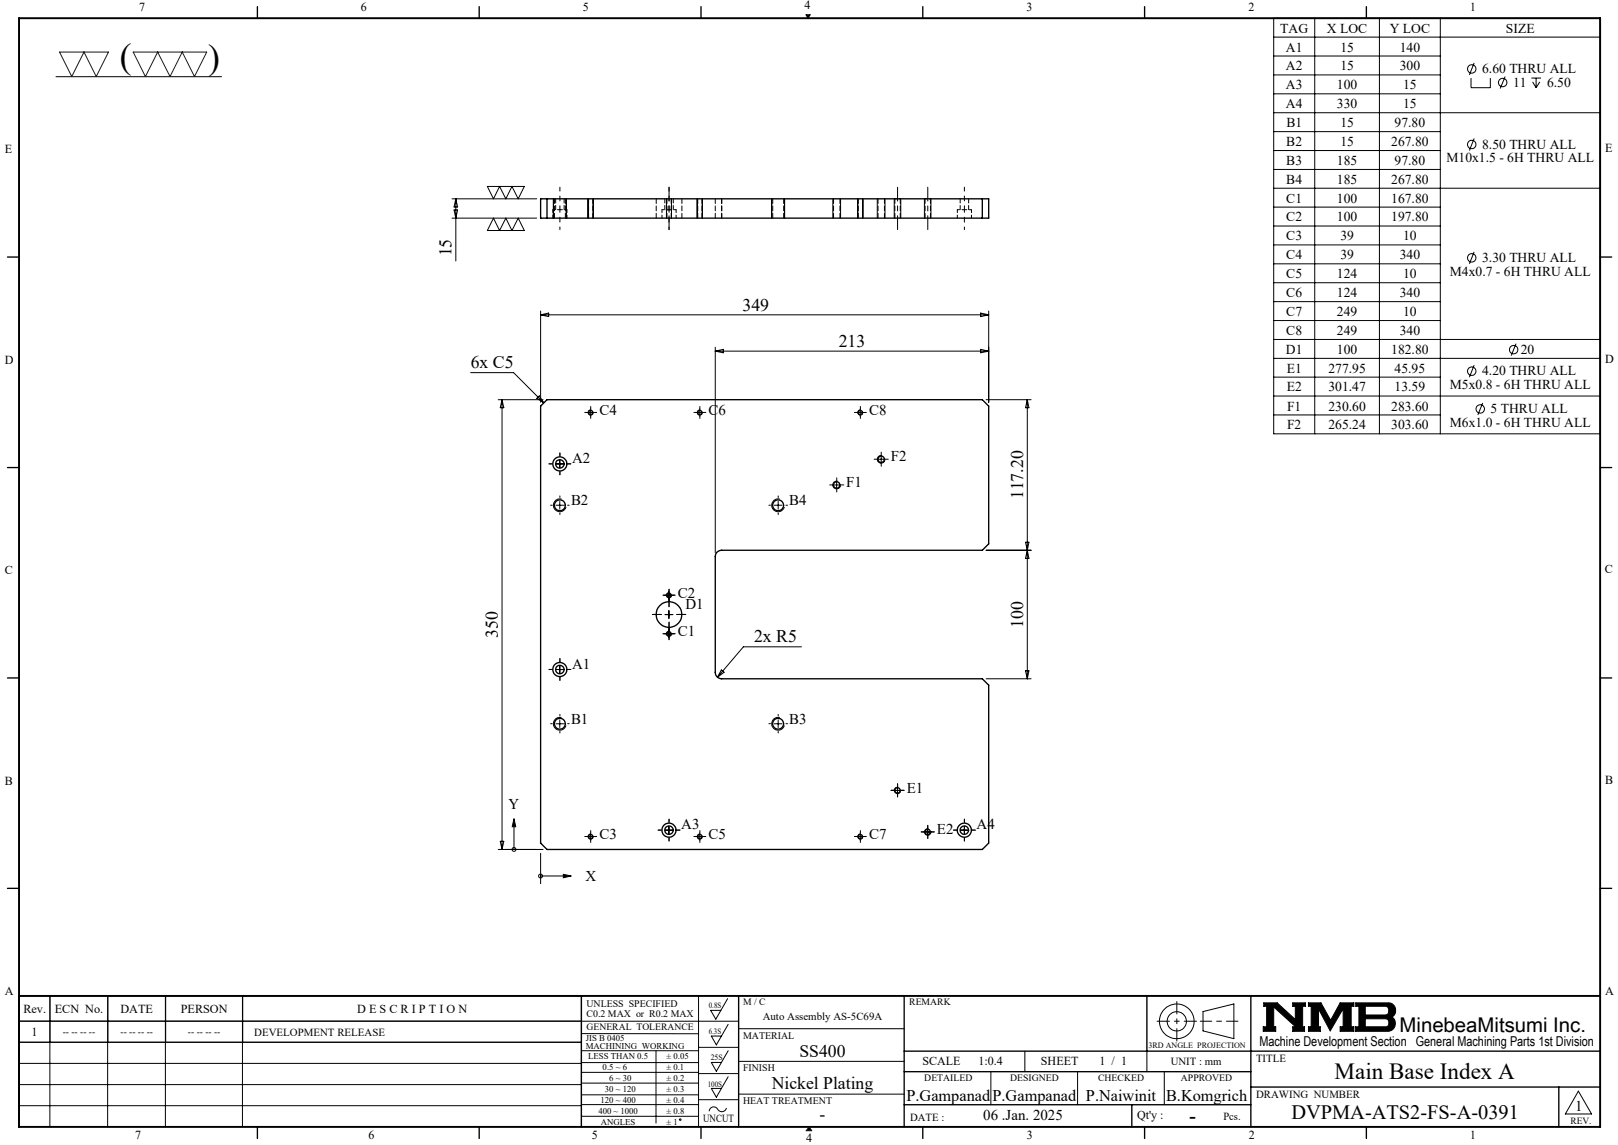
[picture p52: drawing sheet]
<svg xmlns="http://www.w3.org/2000/svg" width="420mm" height="297mm" viewBox="0 0 420 297" stroke-linecap="round" stroke-linejoin="round" font-family="sans-serif">
<defs><g id="words">
<g font-size="9.2">
<text x="31.1" y="17.7">(</text>
<text x="54" y="17.8">)</text>
</g>
<text font-size="6" x="346.4" y="280">Main Base Index A</text>
<g font-size="5.3">
<text x="363.3" y="267.7">MinebeaMitsumi Inc.</text>
<text x="335.2" y="290.4">DVPMA-ATS2-FS-A-0391</text>
</g>
<text font-size="4.9" x="308.8" y="290.9">-</text>
<g font-size="4.6">
<text x="117.2" y="66.5" transform="rotate(-90 117.2 66.5)">15</text>
<text x="192.7" y="80.6">349</text>
<text x="217.7" y="90">213</text>
<text x="122.2" y="95.6">6x C5</text>
<text x="265.6" y="129.5" transform="rotate(-90 265.6 129.5)">117.20</text>
<text x="129.2" y="165.4" transform="rotate(-90 129.2 165.4)">350</text>
<text x="195.7" y="166.7">2x R5</text>
<text x="265.6" y="162.8" transform="rotate(-90 265.6 162.8)">100</text>
<text x="207.5" y="274.1">SS400</text>
<text x="200.3" y="282.4">Nickel Plating</text>
<text x="212.8" y="290.6">-</text>
</g>
<g font-size="4.2">
<text x="235.3" y="285.5">P.Gampanad</text>
<text x="257.6" y="285.5">P.Gampanad</text>
<text x="281.9" y="285.5">P.Naiwinit</text>
<text x="302.7" y="285.5">B.Komgrich</text>
</g>
<g font-size="3.9">
<text x="155.6" y="107.7">C4</text>
<text x="183.9" y="107.7">C6</text>
<text x="225.6" y="107.7">C8</text>
<text x="231.2" y="119.6">F2</text>
<text x="148.5" y="120.1">A2</text>
<text x="148.2" y="131.1">B2</text>
<text x="204.9" y="131.1">B4</text>
<text x="219.7" y="126.3">F1</text>
<text x="175.9" y="155.1">C2</text>
<text x="177.9" y="158.1">D1</text>
<text x="175.9" y="165.1">C1</text>
<text x="148.5" y="173.4">A1</text>
<text x="148.2" y="187.8">B1</text>
<text x="204.9" y="187.8">B3</text>
<text x="132" y="209.9">Y</text>
<text x="235.4" y="205.6">E1</text>
<text x="176.9" y="215.1">A3</text>
<text x="253.5" y="215.1">A4</text>
<text x="155.6" y="217.7">C3</text>
<text x="183.9" y="217.7">C5</text>
<text x="225.6" y="217.7">C7</text>
<text x="243.2" y="216.4">E2</text>
<text x="152" y="228.5">X</text>
<text x="255.2" y="290.6">06 .Jan. 2025</text>
<text x="408.9" y="288.2">1</text>
</g>
<g font-size="3.5">
<text x="332.3" y="8.4">TAG</text>
<text x="344.4" y="8.4">X LOC</text>
<text x="360.8" y="8.4">Y LOC</text>
<text x="390.9" y="8.4">SIZE</text>
<text x="333.8" y="13.4">A1</text>
<text x="347.9" y="13.4">15</text>
<text x="363.3" y="13.4">140</text>
<text x="333.8" y="18.2">A2</text>
<text x="333.8" y="23.1">A3</text>
<text x="347" y="23.1">100</text>
<text x="347.9" y="18.2">15</text>
<text x="363.3" y="18.2">300</text>
<text x="364.2" y="23.1">15</text>
<text x="384.7" y="19">6.60 THRU ALL</text>
<text x="392.8" y="22.5">11</text>
<text x="401.6" y="22.5">6.50</text>
<text x="333.8" y="28">A4</text>
<text x="347" y="28">330</text>
<text x="364.2" y="28">15</text>
<text x="333.9" y="33">B1</text>
<text x="347.9" y="33">15</text>
<text x="362" y="33">97.80</text>
<text x="333.9" y="37.8">B2</text>
<text x="347.9" y="37.8">15</text>
<text x="361.1" y="37.8">267.80</text>
<text x="384.7" y="38.6">8.50 THRU ALL</text>
<text x="333.9" y="42.7">B3</text>
<text x="333.9" y="47.6">B4</text>
<text x="347" y="42.7">185</text>
<text x="347" y="47.6">185</text>
<text x="361.1" y="47.6">267.80</text>
<text x="362" y="42.7">97.80</text>
<text x="375.5" y="42.1">M10x1.5 - 6H THRU ALL</text>
<text x="333.9" y="52.6">C1</text>
<text x="347" y="52.6">100</text>
<text x="361.1" y="52.6">167.80</text>
<text x="333.9" y="57.4">C2</text>
<text x="347" y="57.4">100</text>
<text x="361.1" y="57.4">197.80</text>
<text x="333.9" y="62.3">C3</text>
<text x="347.9" y="62.3">39</text>
<text x="364.2" y="62.3">10</text>
<text x="333.9" y="67.2">C4</text>
<text x="347.9" y="67.2">39</text>
<text x="363.3" y="67.2">340</text>
<text x="376.4" y="71.5">M4x0.7 - 6H THRU ALL</text>
<text x="384.7" y="68">3.30 THRU ALL</text>
<text x="333.9" y="72.1">C5</text>
<text x="333.9" y="77">C6</text>
<text x="347" y="72.1">124</text>
<text x="347" y="77">124</text>
<text x="363.3" y="77">340</text>
<text x="364.2" y="72.1">10</text>
<text x="333.9" y="81.9">C7</text>
<text x="347" y="81.9">249</text>
<text x="364.2" y="81.9">10</text>
<text x="333.9" y="86.8">C8</text>
<text x="347" y="86.8">249</text>
<text x="363.3" y="86.8">340</text>
<text x="333.8" y="91.8">D1</text>
<text x="347" y="91.8">100</text>
<text x="361.1" y="91.8">182.80</text>
<text x="394.7" y="91.8">20</text>
<text x="334" y="101.5">E2</text>
<text x="334" y="96.7">E1</text>
<text x="344.8" y="101.5">301.47</text>
<text x="344.8" y="96.7">277.95</text>
<text x="362" y="101.5">13.59</text>
<text x="362" y="96.7">45.95</text>
<text x="376.4" y="100.9">M5x0.8 - 6H THRU ALL</text>
<text x="384.7" y="97.4">4.20 THRU ALL</text>
<text x="334.1" y="106.5">F1</text>
<text x="344.8" y="106.5">230.60</text>
<text x="361.1" y="106.5">283.60</text>
<text x="386.9" y="107.2">5 THRU ALL</text>
<text x="334.1" y="111.3">F2</text>
<text x="344.8" y="111.3">265.24</text>
<text x="361.1" y="111.3">303.60</text>
<text x="376.4" y="110.7">M6x1.0 - 6H THRU ALL</text>
<text x="326.9" y="271.4">Machine Development Section General Machining Parts 1st Division</text>
</g>
<g font-size="3.2">
<text x="36.1" y="2.9">7</text>
<text x="93.7" y="2.8">6</text>
<text x="151.3" y="2.8">5</text>
<text x="208.8" y="2.2">4</text>
<text x="266.5" y="2.8">3</text>
<text x="324.1" y="2.8">2</text>
<text x="381.6" y="2.8">1</text>
<text x="1.3" y="39.8">E</text>
<text x="416.6" y="39.5">E</text>
<text x="1.3" y="94.3">D</text>
<text x="416.6" y="94.1">D</text>
<text x="1.3" y="148.9">C</text>
<text x="416.6" y="148.7">C</text>
<text x="1.3" y="203.6">B</text>
<text x="416.6" y="203.3">B</text>
<text x="416.6" y="258">A</text>
<text x="1.3" y="258.1">A</text>
<text x="6.1" y="262.7">Rev.</text>
<text x="14.2" y="262.7">ECN No.</text>
<text x="31.3" y="262.7">DATE</text>
<text x="46.9" y="262.7">PERSON</text>
<text x="92.7" y="262.7">D E S C R I P T I O N</text>
<text x="8.2" y="268.7">1</text>
<text x="239.4" y="276.2">SCALE</text>
<text x="254" y="276.2">1:0.4</text>
<text x="270.2" y="276.2">SHEET</text>
<text x="285.4" y="276.2">1 / 1</text>
<text x="295.2" y="290.1">Qt'y :</text>
<text x="35.1" y="295.5">7</text>
<text x="95.7" y="295.6">6</text>
<text x="153.6" y="295.6">5</text>
<text x="209.3" y="296.3">4</text>
<text x="266.6" y="295.6">3</text>
<text x="324.2" y="295.6">2</text>
<text x="381.6" y="295.6">1</text>
</g>
<g font-size="2.8">
<text x="66" y="268.6">DEVELOPMENT RELEASE</text>
<text x="198" y="264.5">Auto Assembly AS-5C69A</text>
<text x="326" y="275.4">TITLE</text>
<text x="303.9" y="276.2">UNIT : mm</text>
<text x="326" y="284.7">DRAWING NUMBER</text>
<text x="182.5" y="291.2">UNCUT</text>
<text x="236.3" y="290.7">DATE :</text>
<text x="317.6" y="290.6">Pcs.</text>
</g>
<g font-size="2.6">
<text x="152.2" y="261.3">UNLESS SPECIFIED</text>
<text x="152.2" y="263.7">C0.2 MAX or R0.2 MAX</text>
<text x="192.9" y="269.4">MATERIAL</text>
<text x="192.9" y="277.7">FINISH</text>
<text x="192.9" y="286.3">HEAT TREATMENT</text>
</g>
<g font-size="2.5">
<text x="192.9" y="260.7">M / C</text>
<text x="236" y="260.7">REMARK</text>
<text x="16.3" y="268.5">-- -- -- --</text>
<text x="31.3" y="268.5">-- -- -- --</text>
<text x="48.8" y="268.5">-- -- -- --</text>
<text x="152.3" y="267.3">GENERAL TOLERANCE</text>
<text x="239.9" y="280.5">DETAILED</text>
<text x="262.2" y="280.5">DESIGNED</text>
<text x="285.1" y="280.5">CHECKED</text>
<text x="306.6" y="280.5">APPROVED</text>
<text x="407.7" y="291.5">REV.</text>
</g>
<g font-size="2.3">
<text x="152.1" y="270">JIS B 0405</text>
<text x="152.1" y="272.1">MACHINING WORKING</text>
<text x="152.7" y="274.6">LESS THAN 0.5</text>
<text x="173" y="274.6">± 0.05</text>
<text x="156.4" y="277.4">0.5 ~ 6</text>
<text x="158.1" y="280.3">6 ~ 30</text>
<text x="173" y="277.4">± 0.1</text>
<text x="173" y="280.3">± 0.2</text>
<text x="155.9" y="286">120 ~ 400</text>
<text x="157" y="283.2">30 ~ 120</text>
<text x="173" y="283.2">± 0.3</text>
<text x="173" y="286">± 0.4</text>
<text x="155.3" y="288.9">400 ~ 1000</text>
<text x="155.9" y="291.7">ANGLES</text>
<text x="173" y="288.9">± 0.8</text>
<text x="173" y="291.7">± 1</text>
</g>
<g font-size="2.1">
<text x="184" y="261.5">0.8S</text>
<text x="184" y="268.1">6.3S</text>
<text x="184.5" y="275">25S</text>
<text x="298.1" y="271.8">3RD ANGLE PROJECTION</text>
<text x="183.7" y="281.9">100S</text>
</g>
</g></defs>
<g fill="none" stroke="#000" stroke-width=".26">
<path d="M14.5 19.9h43M209.2 3.8h1.1l-.6 .9zM330.6 4.7h84.8v107.8h-84.8zM330.6 14.5h43.3M330.6 19.4h43.3M330.6 9.6h84.8M341.3 4.7v107.8M358.1 4.7v107.8M373.9 4.7v107.8M382.7 16.3l-1.3 3.1M390.7 19.9l-1.3 3.1M330.6 24.3h43.3"/>
<path d="M330.6 29.2h84.8M330.6 34.1h43.3M330.6 39h43.3M381.8 20.2v2.6h5.1v-2.6M382.7 35.9l-1.3 3.1M397.5 20.2h2.5M397.8 21.2l.9 1.6M398.7 20.2v2.6M399.7 21.2l-1 1.6M117.3 56.6h22M117.3 51.6h22M117.9 54.5h.9l-.5 2.1z"/>
<path d="M118.3 51.6v16.1M118.3 51.6l.5 2.1h-.9zM126.5 48.4h9.6l-1.6 3.2-1.6-3.2-1.6 3.2-1.6-3.2-1.6 3.2zM128.1 56.6l1.6 3.2 1.6-3.2 1.6 3.2 1.6-3.2 1.6 3.2h-9.6zM143.7 51.6v5M147 51.6v5M152.6 51.6v5M154 51.6v5M173 51.6v5M174.3 51.6v5M181 51.6v5M182.3 51.6v5"/>
<path d="M200.3 51.6v5M203.7 51.6v5M216.2 51.6v5M218.2 51.6v5M222.6 51.6v5M224 51.6v5M227.7 51.6v5M229.7 51.6v5M232.1 51.6v5M233.8 51.6v5M240 51.6v5M241.7 51.6v5"/>
<path d="M330.6 44h43.3M330.6 48.8h84.8M330.6 53.7h43.3M330.6 58.6h43.3M330.6 63.5h43.3M330.6 68.4h43.3M330.6 73.3h43.3M330.6 78.2h43.3M382.7 65.3l-1.3 3.1M122.2 96.7h11.1l7.8 7.8M140.3 80.7v23.6M140.3 81.7h116.3"/>
<path d="M140.3 81.7l2.1-.5v.9zM185.7 90.1v53.3M185.7 91.1h70.9M185.7 91.1l2-.5v.9zM254.6 81.2l2 .5-2 .4zM254.6 90.6l2 .5-2 .4zM256.6 80.7v23.6M330.6 83.1h43.3M330.6 88h84.8M330.6 93h84.8M330.6 97.8h43.3M382.7 94.7l-1.3 3.2"/>
<path d="M393.5 89.1l-1.2 3.1M129.3 103.7h11.7M130.3 103.7v116.6M130.3 103.7l.5 2.1h-.9zM139.3 103.3l.7-.6 1.1 1.8zM145.3 119.3v2.1M152.3 107h2M153.3 106v2M153.5 106.4a.66 .66 0 0 0-.8 .4 .66 .66 0 0 0 .4 .8 .66 .66 0 0 0 .9-.4M180.7 107h2M181.6 106v2M181.8 106.4a.67 .67 0 0 0-.8 .5 .67 .67 0 0 0 .5 .8 .67 .67 0 0 0 .8-.5"/>
<path d="M222.3 107h2M223.3 106v2M223.5 106.4a.67 .67 0 0 0-.8 .5 .67 .67 0 0 0 .5 .8 .67 .67 0 0 0 .8-.5M227.7 119.1h2M228.7 118.1v2M229 118.2a1 1 0 0 0-1.2 .7 1 1 0 0 0 .7 1.2 1 1 0 0 0 1.2-.7M256 103.7h11.7M266.7 103.7l.4 2.1h-.9zM266.7 103.7v72.4M330.6 102.7h84.8M330.6 107.6h43.3M384.9 104.5l-1.3 3.1"/>
<path d="M144.3 120.3h2M144.3 131.1h2M145.3 130.1v2M145.8 129.5a1.67 1.67 0 0 0-2.1 1.1 1.67 1.67 0 0 0 1.2 2.1 1.67 1.67 0 0 0 2-1.2M201 131.1h2M202 130.1v2M202.4 129.5a1.66 1.66 0 0 0-2 1.1 1.66 1.66 0 0 0 1.1 2.1 1.66 1.66 0 0 0 2.1-1.2M216.2 125.8h2M217.2 124.8v2M217.5 124.8a1 1 0 0 0-1.3 .8 1 1 0 0 0 .7 1.2 1 1 0 0 0 1.3-.8M172.6 159.4h2.1M172.6 154.4h2.1"/>
<path d="M173.6 153.4v2M173.6 158.4v2M173.8 153.8a.67 .67 0 0 0-.8 .5 .67 .67 0 0 0 .5 .8 .67 .67 0 0 0 .8-.5M256 142.7h11.7M266.2 140.6h.9l-.4 2.1zM266.7 142.7l.4 2.1h-.9zM144.3 173.7h2M145.3 172.7v2M172.6 164.4h2.1M173.6 163.4v2M173.8 163.8a.67 .67 0 0 0-.8 .4 .67 .67 0 0 0 .5 .9 .67 .67 0 0 0 .8-.5M187.3 173.8l.7 .6-1.8 1.3z"/>
<path d="M208 167.8h-15l-6.8 7.9M256 176.1h11.7M266.2 174h.9l-.4 2.1zM144.3 187.7h2M145.3 186.7v2M145.8 186.1a1.67 1.67 0 0 0-2.1 1.2 1.67 1.67 0 0 0 1.2 2 1.67 1.67 0 0 0 2-1.1M201 187.7h2M202 186.7v2M202.4 186.1a1.66 1.66 0 0 0-2 1.2 1.66 1.66 0 0 0 1.1 2 1.66 1.66 0 0 0 2.1-1.1M129.9 218.2h.9l-.5 2.1zM133.4 214.5v5.8M133.4 212.3l.5 2.2h-.9z"/>
<path d="M152.3 217h2M153.3 216v2M153.5 216.4a.66 .66 0 0 0-.8 .4 .66 .66 0 0 0 .4 .8 .66 .66 0 0 0 .9-.4M172.6 215.3h2.1M173.6 214.3v2M180.7 217h2M181.6 216v2M181.8 216.4a.67 .67 0 0 0-.8 .4 .67 .67 0 0 0 .5 .9 .67 .67 0 0 0 .8-.5M222.3 217h2M223.3 216v2M223.5 216.4a.67 .67 0 0 0-.8 .4 .67 .67 0 0 0 .5 .9 .67 .67 0 0 0 .8-.5M232 205h2"/>
<path d="M233 204v2M233.2 204.2a.84 .84 0 0 0-1 .6 .84 .84 0 0 0 .6 1 .84 .84 0 0 0 1-.6M239.8 215.8h2M240.8 214.8v2M241 215a.82 .82 0 0 0-1 .6 .82 .82 0 0 0 .6 1 .82 .82 0 0 0 1-.6M249.3 215.3h2M250.3 214.3v2M129.3 220.3h11.7M140.3 221.3v7.9M140.3 227.2h5.9M146.2 226.8l2.1 .4-2.1 .5zM13 258.3l-.1 34"/>
<path d="M27.9 258.3v34M28 258.3v12M42.9 258.3v34M43 258.3v12M62.9 258.3v34M63 258.3v12M181.3 258.3v34M188.9 259l-3.1 5.4-1.3-2.3h2.6M4.9 264.9h186.8M4.9 275.8h146M5 270.3v-12h146l-.1 34M5 264.9h146"/>
<path d="M150.9 278.2h30.4M150.9 275.6h30.4M150.9 272.6h30.4M150.9 268.1h30.4M151 270.3l-146.1 .1M170.3 272.6v18.7M181.3 271.7h10.4M181.3 278.5h10.4M189 272.6l-3.1 5.3-1.3-2.3h2.7M189 279.3l-3.1 5.3-1.3-2.3h2.7M189 265.7l-3.1 5.3-1.3-2.3h2.7M191.7 266.8h43"/>
<path d="M191.7 275.3h43M257.2 278v8.6M266 272.7v5.3M279.7 278v8.6M297.7 272.7v5.3M302.2 278v8.6M312.3 262.4l8-2v9l-8-2zM328 260.1h3.5l4.7 4.3v-3.4h-.6v-.9h3.2v.9h-.7v5.3h.5v1.2h-3v-1.2h.7l-5.7-5.1v5.1h.6v1.2h-3.3v-1.2h.9v-5.3h-.8zM339.7 260.1h3.2l2.5 4.6 2.5-4.6h3.5v.9h-.7v5.3h.7v1.2h-3.5v-1.2h.8v-4.6l-3.4 5.7-3-5.7v4.6h.4v1.2h-3v-1.2h.7v-5.3h-.7zM351.9 260.1h8.4a1.97 1.97 0 0 1 1.9 1.5 1.97 1.97 0 0 1-.9 2.2 2.03 2.03 0 0 1 .8 2.2 2.03 2.03 0 0 1-1.8 1.5h-8.4v-1.2h.8v-5.3h-.8zM354.4 261h5.4l.6 .5v1.2l-.4 .5-.3 .1h-5.3zM354.4 264.3h5.4l.6 .4 .1 1-.2 .4-.4 .2h-5.5z"/>
<path d="M4.9 281.3h146M4.9 286.8h146M150.9 280.9h30.4M150.9 286.5h30.4M150.9 284h30.4M150.9 289.6h30.4M181.3 285.3h10.4M188.6 287.4a1.29 1.29 0 0 1-1.2 1 1.29 1.29 0 0 1-1.3-.9 1.14 1.14 0 0 0-1.3-.3 1.14 1.14 0 0 0-.7 1.1M191.7 283.8h43M210 292.3l.7 1M409.7 283l3.4 6h-6.8z"/>
<circle cx="382" cy="17.9" r="1.09"/>
<circle cx="382" cy="37.5" r="1.09"/>
<circle cx="390.1" cy="21.4" r="1.09"/>
<circle cx="382" cy="66.9" r="1.09"/>
<circle cx="382" cy="96.3" r="1.09"/>
<circle cx="392.9" cy="90.7" r="1.1"/>
<circle cx="384.3" cy="106.1" r="1.08"/>
<circle cx="133.4" cy="220.3" r=".5"/>
<circle cx="140.3" cy="227.2" r=".5"/>
<circle cx="305.5" cy="264.9" r="2.51"/>
<circle cx="305.5" cy="264.9" r="4.5"/>
<circle cx="176.6" cy="290.4" r=".2"/>
</g>
<path d="M311.6 264.9h9.7" fill="none" stroke="#000" stroke-width=".26" stroke-dasharray="15.2 1.3 1.3 1.3" stroke-dashoffset="12.3"/>
<path d="M305.5 259.8v10.2M300.4 264.9h10.2" fill="none" stroke="#000" stroke-width=".26" stroke-dasharray="15.2 1.3 1.3 1.3" stroke-dashoffset="12"/>
<g fill="none" stroke="#000" stroke-width=".35">
<path d="M66.8 1.7v3M124.4 1.7v3M182 1.7v3M239.5 1.7v3M297.1 1.7v3M354.7 1.7v3M140.3 51.6h116.3v5h-116.3zM142 51.6v5M255 51.6v5M1.9 66.7h3M415.4 66.7h3M140.3 105.3l1.7-1.6h113l1.6 1.6v35.8l-1.6 1.6h-67.7a1.63 1.63 0 0 0-1.6 1.7v30a1.63 1.63 0 0 0 1.6 1.7h67.7l1.6 1.6v41l-1.6 1.6h-113l-1.7-1.6z"/>
<path d="M1.9 121.3h3M415.4 121.3h3M1.9 175.9h3M415.4 175.9h3M1.9 230.4h3M415.4 230.4h3M150.9 258.3v34M191.7 258.3v34M234.7 258.3v34M297.7 258.3v14.4M324.7 258.3v34M234.7 272.7h180.7"/>
<path d="M234.7 278h90M66.8 292.3v3M124.4 292.3v3M182 292.3v3M234.7 286.6h90M239.5 292.3v3M293.8 286.6v5.7M297.1 292.3v3M324.7 282h90.7M354.7 292.3v3M404.6 282v10.3"/>
<circle cx="153.3" cy="107" r=".55"/>
<circle cx="181.7" cy="107" r=".55"/>
<circle cx="223.3" cy="107" r=".55"/>
<circle cx="228.7" cy="119.1" r=".83"/>
<circle cx="145.3" cy="131.1" r="1.41"/>
<circle cx="145.3" cy="120.3" r="1.83"/>
<circle cx="145.3" cy="120.3" r="1.1"/>
<circle cx="202" cy="131.1" r="1.42"/>
<circle cx="217.2" cy="125.8" r=".84"/>
<circle cx="173.6" cy="154.4" r=".56"/>
<circle cx="173.7" cy="159.4" r="3.3"/>
<circle cx="145.3" cy="173.7" r="1.83"/>
<circle cx="145.3" cy="173.7" r="1.11"/>
<circle cx="173.7" cy="164.4" r=".55"/>
<circle cx="145.3" cy="187.7" r="1.41"/>
<circle cx="202" cy="187.7" r="1.42"/>
<circle cx="153.3" cy="217" r=".55"/>
<circle cx="173.6" cy="215.3" r="1.83"/>
<circle cx="173.7" cy="215.4" r="1.1"/>
<circle cx="181.7" cy="217" r=".55"/>
<circle cx="223.3" cy="217" r=".55"/>
<circle cx="233" cy="205" r=".71"/>
<circle cx="240.8" cy="215.8" r=".7"/>
<circle cx="250.3" cy="215.3" r="1.09"/>
<circle cx="250.3" cy="215.3" r="1.83"/>
</g>
<path d="M4.9 4.7h410.5v287.6h-410.5zM4.9 258.3h410.5" fill="none" stroke="#000" stroke-width=".5"/>
<path d="M210 292.3l-.7 1h1.4" fill="none" stroke="#00f" stroke-width=".26"/>
<g fill="#000">
<path d="M210 292.3l.7 1h-1.4z"/>
<path d="M209.2 3.8l.5 .9 .6-.9zM328 260.1v.9h.8v5.3h-.9v1.2h3.3v-1.2h-.6v-5.1l5.7 5.1h-.7v1.2h3v-1.2h-.5v-5.3h.7v-.9h-3.2v.9h.6v3.4l-4.7-4.3zM351.9 260.1v.9h.8v5.3h-.8v1.2h8.6l.7-.2 .6-.5 .4-.8v-.8l-.3-.8-.6-.6 .8-.8 .2-1.3-.5-.9-.5-.5-.6-.2zM354.4 264.3h5.4l.6 .4 .1 1-.6 .6h-5.5zM354.4 261l5.5 .1 .5 .5v1.1l-.3 .5-.3 .1h-5.4zM339.7 260.1v.9h.7v5.3h-.7v1.2h3v-1.2h-.4v-4.6l3 5.7 3.4-5.7v4.6h-.8v1.2h3.5v-1.2h-.7v-5.3h.7v-.9h-3.5l-2.5 4.6-2.5-4.6z" fill-rule="evenodd"/>
</g>
<path d="M233.8 51.6h-1.6M241.7 51.6h-1.7" fill="none" stroke="#000" stroke-width=".26" stroke-dasharray="1.3 .6" stroke-dashoffset=".8"/>
<path d="M173.7 59.6v-11M233 48.6v11M240.8 48.6v11" fill="none" stroke="#000" stroke-width=".26" stroke-dasharray="15.2 1.3 1.3 1.3" stroke-dashoffset="11.6"/>
<path d="M145.3 48.6v5.8M173.7 48.6v5.8M250.3 48.6v5.8" fill="none" stroke="#000" stroke-width=".26" stroke-dasharray="15.2 1.3 1.3 1.3" stroke-dashoffset="14.2"/>
<path d="M145.3 54.4v5.2M173.7 54.4v5.2M250.3 54.4v5.2" fill="none" stroke="#000" stroke-width=".26" stroke-dasharray="15.2 1.3 1.3 1.3" stroke-dashoffset="14.6"/>
<path d="M15.5 13.5h12.7l-3.2 6.4-3.2-6.4-3.2 6.4zM34.6 13.5h19.1l-3.2 6.4-3.2-6.4-3.2 6.4-3.2-6.4-3.2 6.4z" fill="none" stroke="#191924" stroke-width=".26"/>
<g fill="none" stroke="#000" stroke-width=".26" stroke-dasharray="15.2 1.3 1.3 1.3">
<path d="M145.3 118.3v-.8M152.3 107h-.5M153.3 106v-.6M153.3 108v.5M154.3 107h.6M180.7 107h-.6M181.7 106v-.6M181.7 108v.5M182.7 107h.5M222.3 107h-.5M223.3 106v-.6M223.3 108v.5"/>
<path d="M224.3 107h.6M227.8 119.1h-.9M228.8 118.1v-.8M229.8 119.1h.8M143.3 120.3h-.8M143.3 131.1h-.4M145.3 122.3v.9M145.3 129.1v-.5M145.3 133.1v.4M147.3 120.3h.9M147.3 131.1h.5M200 131.1h-.4"/>
<path d="M202 129.1v-.5M202 133.1v.4M204 131.1h.4M216.2 125.8h-.8M217.2 124.8v-.8M217.2 126.8v.8M218.2 125.8h.8M228.8 120.1v.9M171.7 159.4h-2.4M172.7 154.4h-.6M173.7 157.4v-2.3M173.7 155.4v.5"/>
<path d="M173.7 153.4v-.6M174.7 154.4h.5M175.7 159.4h2.3M143.3 173.7h-.8M145.3 175.7v.8M145.3 171.7v-.9M147.3 173.7h.9M172.7 164.4h-.6M173.7 161.4v2.3M173.7 165.4v.5M173.7 163.4v-.6M174.7 164.4h.5"/>
<path d="M143.3 187.7h-.4M145.3 185.7v-.4M145.3 189.7v.4M147.3 187.7h.5M200 187.7h-.4M202 185.7v-.4M202 189.7v.4M204 187.7h.4M152.3 217h-.5M153.3 216v-.6M153.3 218v.5M154.3 217h.6"/>
<path d="M171.7 215.3h-.9M173.7 217.3v.9M173.7 213.3v-.8M175.7 215.3h.8M180.7 217h-.6M181.7 216v-.6M181.7 218v.5M182.7 217h.5M222.3 217h-.5M223.3 216v-.6M223.3 218v.5M224.3 217h.6"/>
<path d="M232 205h-.7M233 206v.7M233 204v-.7M234 205h.7M239.8 215.8h-.7M240.8 216.8v.7M240.8 214.8v-.7M241.8 215.8h.7M248.3 215.3h-.8M250.3 217.3v.9M250.3 213.3v-.8M252.3 215.3h.9"/>
</g>
<path d="M146.2 226.8l2.1 .4-2.1 .5zM133.4 212.3l.5 2.2h-.9z" fill="#000"/>
<path d="M147.2 54.4h-3.7M175.5 54.4h-3.7M252.2 54.4h-3.7" fill="none" stroke="#000" stroke-width=".26" stroke-dasharray="1.3 .6" stroke-dashoffset=".7"/>
<g fill="none" stroke="#000" stroke-width=".26" stroke-dasharray="1.3 .6">
<path d="M143.9 51.6v5M146.8 56.6v-5M152.8 51.6v5M153.9 56.6v-5M170.3 51.6v5M173.1 51.6v5M174.2 56.6v-5M177 56.6v-5M181.1 51.6v5M182.2 56.6v-5M185.7 51.6v5M187.3 56.6v-5"/>
<path d="M187.3 51.6v5M200.6 51.6v5M203.4 56.6v-5M216.4 51.6v5M218 56.6v-5M222.8 51.6v5M223.9 56.6v-5M227.9 51.6v5M229.6 56.6v-5M232.3 51.6v5M233.7 56.6v-5M240.1 51.6v5"/>
<path d="M241.5 56.6v-5"/>
</g>
<path d="M143.5 54.4v2.2M147.2 56.6v-2.2M171.8 54.4v2.2M175.5 56.6v-2.2M248.5 54.4v2.2M252.2 56.6v-2.2" fill="none" stroke="#000" stroke-width=".26" stroke-dasharray="1.3 .6" stroke-dashoffset=".5"/>
<path d="M144.2 51.6v2.8M146.4 54.4v-2.8M172.6 51.6v2.8M174.8 54.4v-2.8M249.2 51.6v2.8M251.4 54.4v-2.8" fill="none" stroke="#000" stroke-width=".26" stroke-dasharray="1.3 .6" stroke-dashoffset=".2"/>
<use href="#words"/>
</svg>
